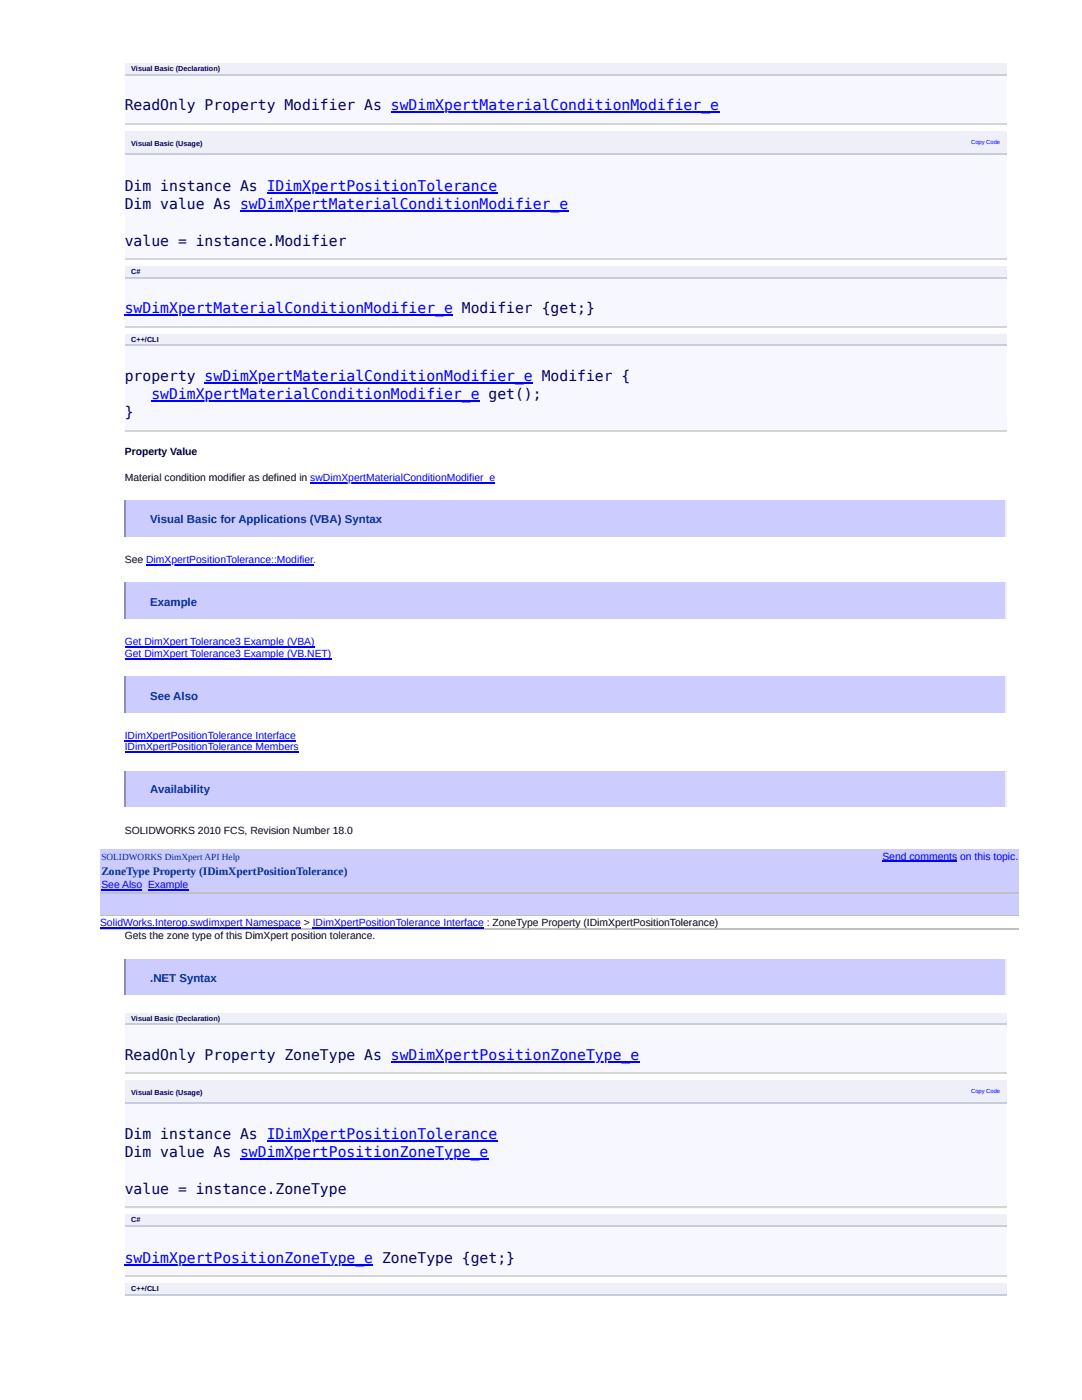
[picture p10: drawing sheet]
<svg xmlns="http://www.w3.org/2000/svg" width="216mm" height="279mm" viewBox="0 0 216 279" stroke-linecap="round" stroke-linejoin="round" font-family="sans-serif">
<defs><g id="words">
<g font-size="2.9" fill="#006">
<text x="24.9" y="22">ReadOnly Property Modifier As swDimXpertMaterialConditionModifier_e</text>
<text x="24.9" y="38.1">Dim instance As IDimXpertPositionTolerance</text>
<text x="24.9" y="41.8">Dim value As swDimXpertMaterialConditionModifier_e</text>
<text x="24.9" y="49">value = instance.Modifier</text>
<text x="24.9" y="76">property swDimXpertMaterialConditionModifier_e Modifier {</text>
<text x="24.9" y="83.3">}</text>
<text x="24.9" y="211.5">ReadOnly Property ZoneType As swDimXpertPositionZoneType_e</text>
<text x="24.9" y="227.3">Dim instance As IDimXpertPositionTolerance</text>
<text x="24.9" y="231">Dim value As swDimXpertPositionZoneType_e</text>
<text x="24.9" y="238.2">value = instance.ZoneType</text>
</g>
<g font-size="2.9" fill="#00f">
<text x="24.9" y="62.5">swDimXpertMaterialConditionModifier_e Modifier {get;}</text>
<text x="30.2" y="79.7">swDimXpertMaterialConditionModifier_e get();</text>
<text x="24.9" y="252">swDimXpertPositionZoneType_e ZoneType {get;}</text>
</g>
<g font-size="2.3" fill="#039">
<text x="30" y="104.3">Visual Basic for Applications (VBA) Syntax</text>
<text x="30" y="120.9">Example</text>
<text x="30" y="139.6">See Also</text>
<text x="30" y="158.3">Availability</text>
<text x="20.2" y="174.7">ZoneType Property (IDimXpertPositionTolerance)</text>
<text x="30" y="195.9">.NET Syntax</text>
</g>
<g font-size="2.1">
<text x="24.9" y="90.8">Property Value</text>
<text x="24.9" y="96">Material condition modifier as defined in swDimXpertMaterialConditionModifier_e</text>
<text x="24.9" y="112.4">See DimXpertPositionTolerance::Modifier.</text>
<text x="24.9" y="166.3">SOLIDWORKS 2010 FCS, Revision Number 18.0</text>
<text x="24.9" y="187.4">Gets the zone type of this DimXpert position tolerance.</text>
</g>
<g font-size="2.1" fill="#00f">
<text x="24.9" y="128.7">Get DimXpert Tolerance3 Example (VBA)</text>
<text x="24.9" y="131">Get DimXpert Tolerance3 Example (VB.NET)</text>
<text x="24.9" y="147.4">IDimXpertPositionTolerance Interface</text>
<text x="24.9" y="149.7">IDimXpertPositionTolerance Members</text>
<text x="176.1" y="171.5">Send comments on this topic.</text>
<text x="20.2" y="177.2">See Also Example</text>
<text x="20" y="184.8">SolidWorks.Interop.swdimxpert Namespace &gt; IDimXpertPositionTolerance Interface : ZoneType Property (IDimXpertPositionTolerance)</text>
</g>
<text font-size="1.9" fill="#039" x="20.2" y="171.5">SOLIDWORKS DimXpert API Help</text>
<g font-size="1.4" fill="#006">
<text x="26.2" y="14.3">Visual Basic (Declaration)</text>
<text x="26.2" y="29.1">Visual Basic (Usage)</text>
<text x="26.2" y="54.7">C#</text>
<text x="26.2" y="68.2">C++/CLI</text>
<text x="26.2" y="203.7">Visual Basic (Declaration)</text>
<text x="26.2" y="218.5">Visual Basic (Usage)</text>
<text x="26.2" y="243.9">C#</text>
<text x="26.2" y="257.7">C++/CLI</text>
</g>
<g font-size="1.2" fill="#00f">
<text x="193.8" y="28.7">Copy Code</text>
<text x="193.8" y="218.2">Copy Code</text>
</g>
</g></defs>
<g fill="#efeff7">
<path d="M24.9 12.7h153.4v2.3h-153.4z"/>
<path d="M178.3 12.7h22.6v2.3h-22.6z"/>
</g>
<path d="M24.9 15h176v9.9h-176z" fill="#f7f7ff"/>
<path d="M24.9 14.9h176" fill="none" stroke="#c8cdde" stroke-width=".26"/>
<path d="M24.9 24.8h176" fill="none" stroke="#d5d5d3" stroke-width=".26"/>
<g fill="#efeff7">
<path d="M24.9 26.2h101.7v4.7h-101.7z"/>
<path d="M126.6 26.2h74.3v4.7h-74.3z"/>
</g>
<path d="M24.9 30.9h176v20.7h-176z" fill="#f7f7ff"/>
<path d="M24.9 30.7h176" fill="none" stroke="#c8cdde" stroke-width=".26"/>
<path d="M24.9 51.8h176" fill="none" stroke="#d5d5d3" stroke-width=".26"/>
<g fill="#efeff7">
<path d="M24.9 53.2h105.1v2.1h-105.1z"/>
<path d="M130 53.2h70.9v2.1h-70.9z"/>
</g>
<path d="M24.9 55.3h176v9.8h-176z" fill="#f7f7ff"/>
<path d="M24.9 55.4h176" fill="none" stroke="#c8cdde" stroke-width=".26"/>
<path d="M24.9 65.3h176" fill="none" stroke="#d5d5d3" stroke-width=".26"/>
<g fill="#efeff7">
<path d="M24.9 66.7h128.2v2.1h-128.2z"/>
<path d="M153.1 66.7h47.8v2.1h-47.8z"/>
</g>
<path d="M24.9 68.8h176v17.3h-176z" fill="#f7f7ff"/>
<path d="M24.9 68.9h176" fill="none" stroke="#c8cdde" stroke-width=".26"/>
<path d="M24.9 86h176" fill="none" stroke="#d5d5d3" stroke-width=".26"/>
<path d="M24.9 99.9h176v7.3h-176z" fill="#ccf"/>
<path d="M200.7 99.9v7.3" fill="none" stroke="#eee" stroke-width=".26"/>
<path d="M25 99.9v7.3" fill="none" stroke="#9a9a9a" stroke-width=".26"/>
<path d="M24.9 116.3h176v7.2h-176z" fill="#ccf"/>
<path d="M200.7 116.3v7.2" fill="none" stroke="#eee" stroke-width=".26"/>
<path d="M25 116.3v7.2" fill="none" stroke="#9a9a9a" stroke-width=".26"/>
<path d="M24.9 134.9h176v7.3h-176z" fill="#ccf"/>
<path d="M200.7 134.9v7.3" fill="none" stroke="#eee" stroke-width=".26"/>
<path d="M25 134.9v7.3" fill="none" stroke="#9a9a9a" stroke-width=".26"/>
<path d="M24.9 153.9h176v7h-176z" fill="#ccf"/>
<path d="M200.7 153.9v7" fill="none" stroke="#eee" stroke-width=".26"/>
<path d="M25 153.9v7" fill="none" stroke="#9a9a9a" stroke-width=".26"/>
<path d="M20 169.5h183.2v16.1h-183.2z" fill="#ccf"/>
<path d="M20 178.2h183.2M20 182.8h183.2" fill="none" stroke="#c0c0c0" stroke-width=".26"/>
<path d="M20 183h183.2v2.6h-183.2z" fill="#fff"/>
<path d="M20 185.4h183.2" fill="none" stroke="#c0c0c0" stroke-width=".26"/>
<path d="M24.9 191.5h176v7h-176z" fill="#ccf"/>
<path d="M200.7 191.5v7" fill="none" stroke="#eee" stroke-width=".26"/>
<path d="M25 191.5v7" fill="none" stroke="#9a9a9a" stroke-width=".26"/>
<g fill="#efeff7">
<path d="M24.9 202.2h153.4v2h-153.4z"/>
<path d="M178.3 202.2h22.6v2h-22.6z"/>
</g>
<path d="M24.9 204.2h176v10.2h-176z" fill="#f7f7ff"/>
<path d="M24.9 204.4h176" fill="none" stroke="#c8cdde" stroke-width=".26"/>
<path d="M24.9 214.2h176" fill="none" stroke="#d5d5d3" stroke-width=".26"/>
<g fill="#efeff7">
<path d="M24.9 215.7h101.7v4.6h-101.7z"/>
<path d="M126.6 215.7h74.3v4.6h-74.3z"/>
</g>
<path d="M24.9 220.3h176v20.8h-176z" fill="#f7f7ff"/>
<path d="M24.9 220.2h176" fill="none" stroke="#c8cdde" stroke-width=".26"/>
<path d="M24.9 241h176" fill="none" stroke="#d5d5d3" stroke-width=".26"/>
<g fill="#efeff7">
<path d="M24.9 242.4h105.1v2.3h-105.1z"/>
<path d="M130 242.4h70.9v2.3h-70.9z"/>
</g>
<path d="M24.9 244.7h176v9.9h-176z" fill="#f7f7ff"/>
<path d="M24.9 244.6h176" fill="none" stroke="#c8cdde" stroke-width=".26"/>
<path d="M24.9 254.7h176" fill="none" stroke="#d5d5d3" stroke-width=".26"/>
<g fill="#efeff7">
<path d="M24.9 256.1h128.2v2.1h-128.2z"/>
<path d="M153.1 256.1h47.8v2.1h-47.8z"/>
</g>
<path d="M24.9 258.4h176" fill="none" stroke="#c8cdde" stroke-width=".26"/>
<g fill="none" stroke="#00f" stroke-width=".26">
<path d="M53.2 38.5h46M78 22.4h65.5M47.9 42.2h65.5M24.9 62.9h65.5M40.8 76.4h65.5M30.2 80h65.5M61.9 96.4h36.9M29.2 112.8h33.3M24.9 129.1h37.9M24.9 131.4h41.2M24.9 147.8h34.1M24.9 150.1h34.7"/>
<path d="M20.2 177.6h8.2M29.5 177.6h8.1M176.1 171.9h14.9M20 185.2h40M62.4 185.2h34.1M78 211.9h49.6M47.9 231.4h49.6M53.2 227.7h46M24.9 252.4h49.6"/>
</g>
<use href="#words"/>
</svg>
